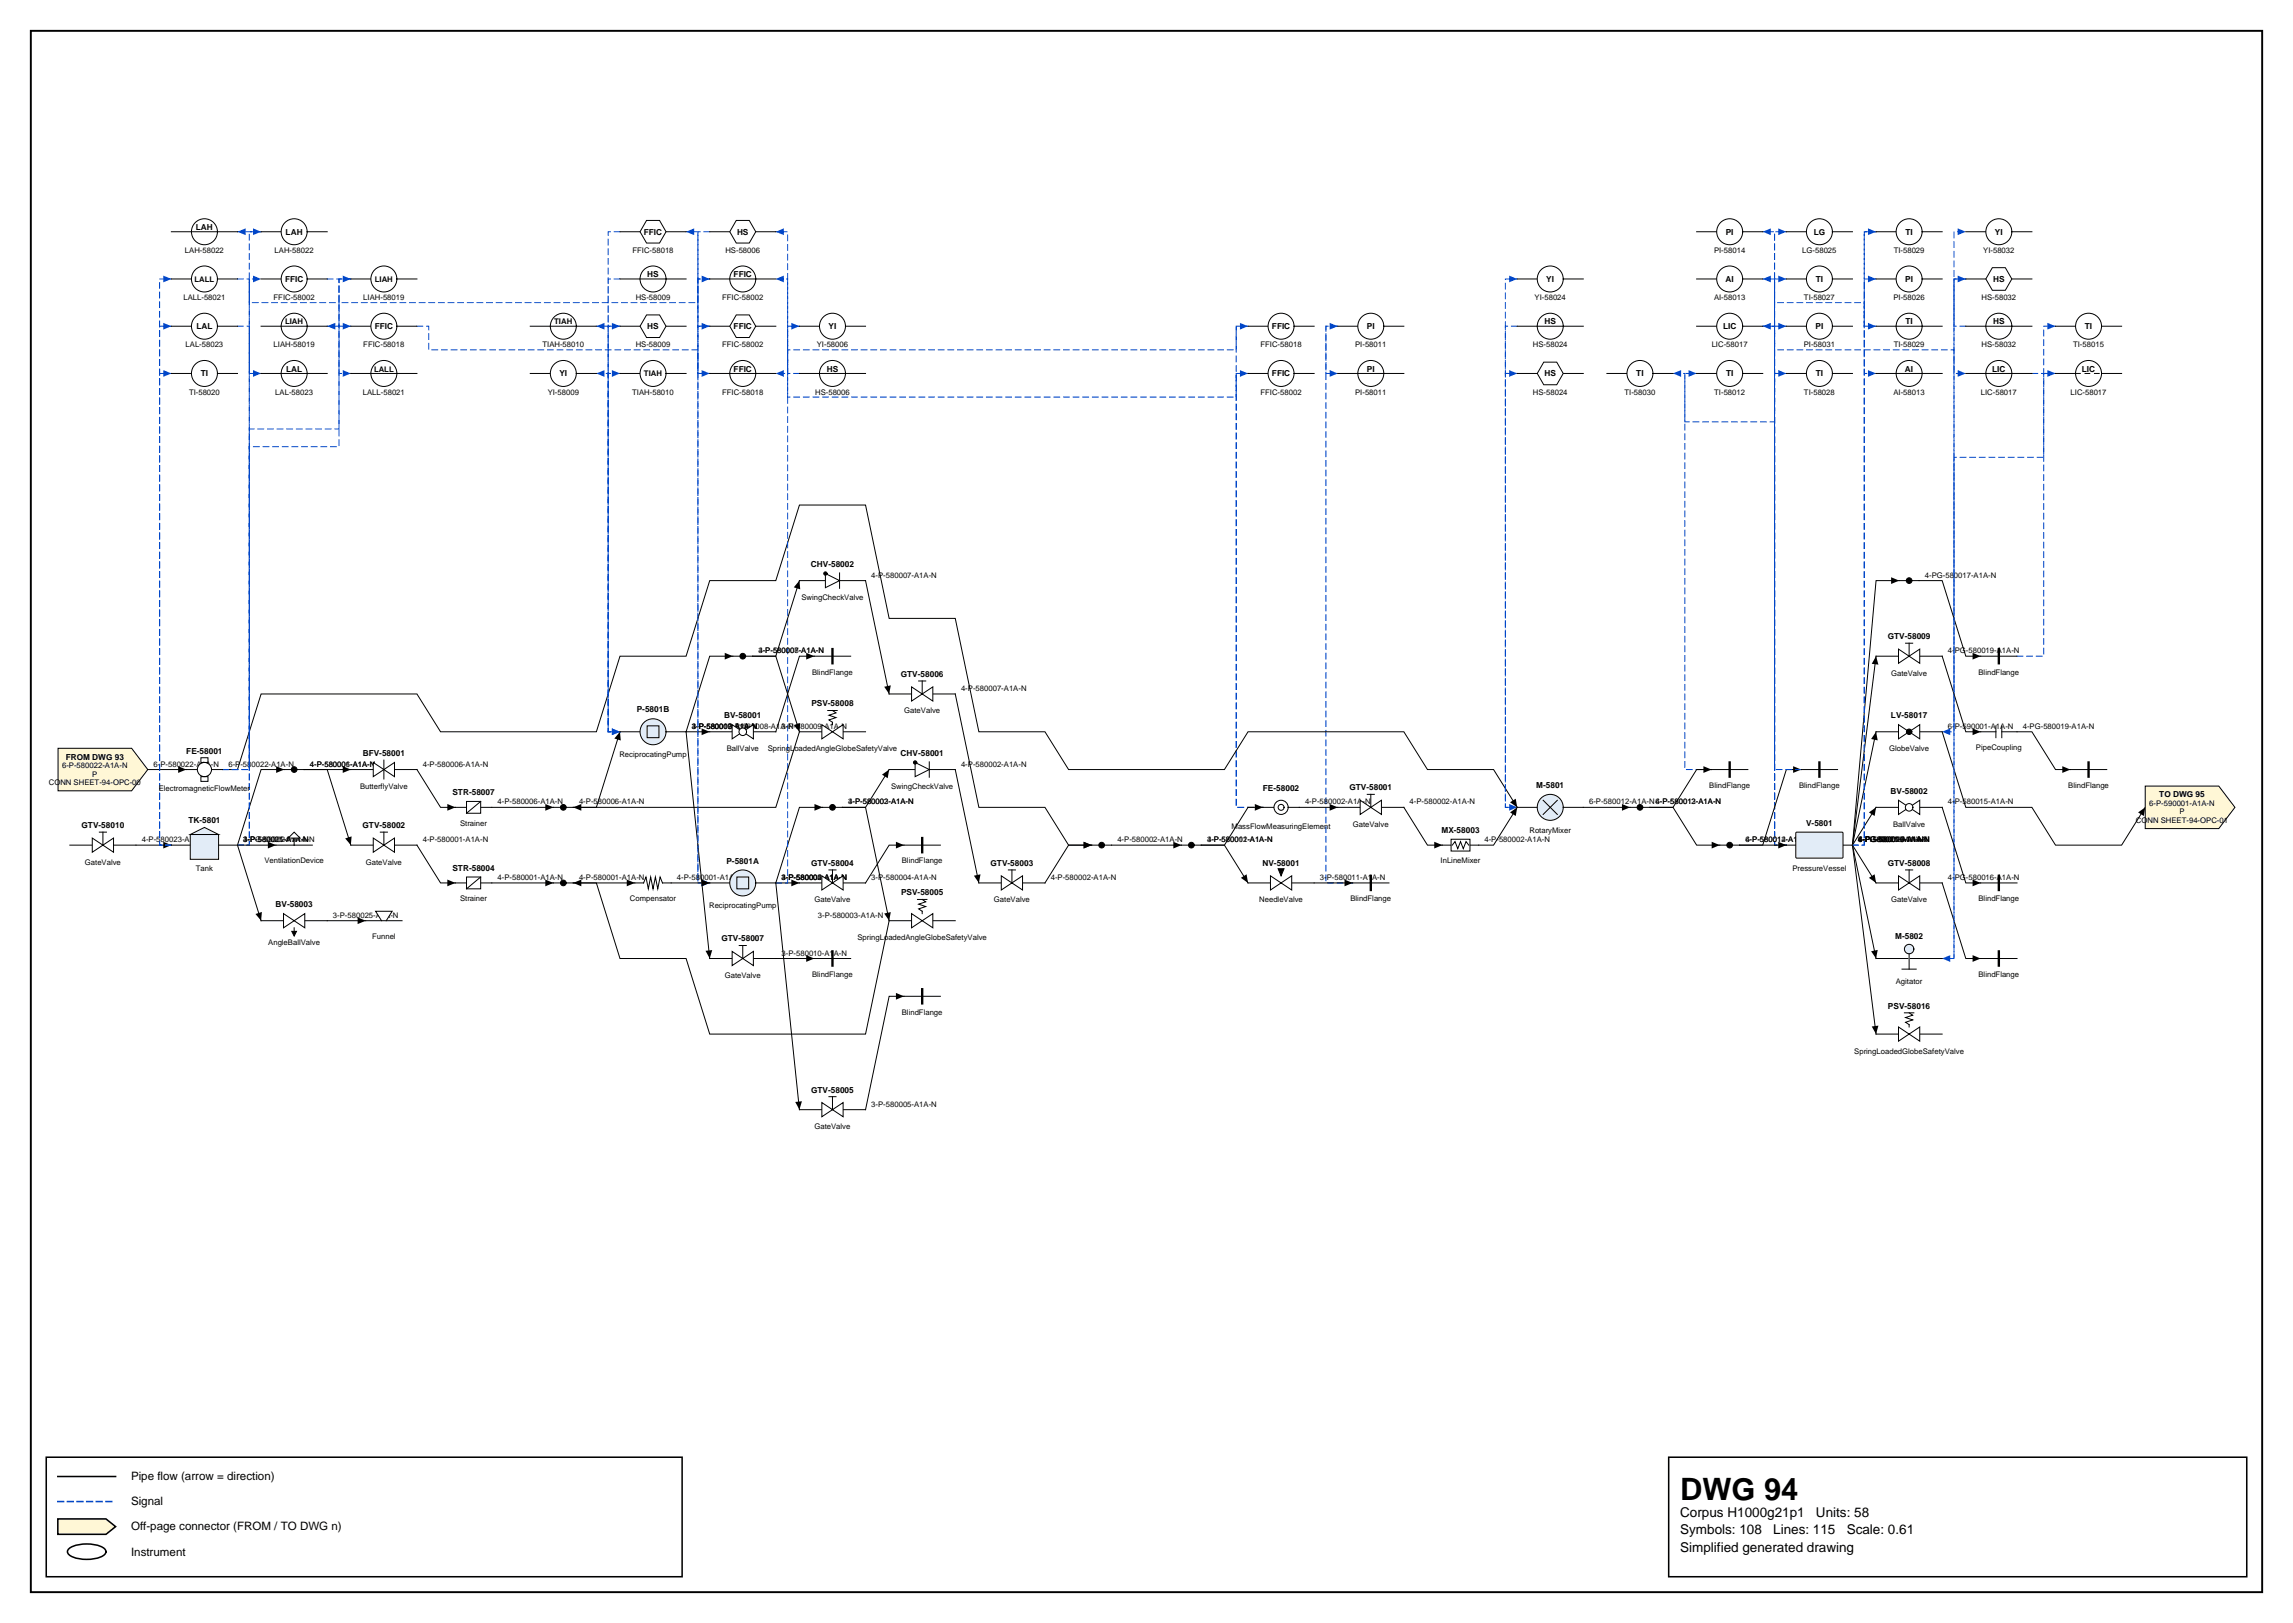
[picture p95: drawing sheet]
<svg xmlns="http://www.w3.org/2000/svg" width="420mm" height="297mm" viewBox="0 0 420 297" stroke-linecap="round" stroke-linejoin="round" font-family="sans-serif">
<defs><g id="words">
<text font-size="5.6" x="307.6" y="274.5">DWG 94</text>
<g font-size="2.5">
<text x="307.6" y="277.6">Corpus H1000g21p1</text>
<text x="307.6" y="280.8">Symbols: 108</text>
<text x="324.6" y="280.8">Lines: 115</text>
<text x="332.5" y="277.6">Units: 58</text>
<text x="338.1" y="280.8">Scale: 0.61</text>
<text x="307.6" y="284">Simplified generated drawing</text>
</g>
<g font-size="2.1">
<text x="24" y="270.9">Pipe flow (arrow = direction)</text>
<text x="24" y="275.5">Signal</text>
<text x="24" y="280.1">Off-page connector (FROM / TO DWG n)</text>
<text x="24" y="284.7">Instrument</text>
</g>
<g font-size="1.5">
<text x="35.9" y="42.1">LAH</text>
<text x="52.3" y="42.9">LAH</text>
<text x="117.9" y="42.9">FFIC</text>
<text x="134.9" y="42.9">HS</text>
<text x="316" y="42.9">PI</text>
<text x="332" y="42.9">LG</text>
<text x="348.9" y="42.9">TI</text>
<text x="365.2" y="42.9">YI</text>
<text x="52.2" y="51.6">FFIC</text>
<text x="118.5" y="50.7">HS</text>
<text x="134.3" y="50.7">FFIC</text>
<text x="283.1" y="51.6">YI</text>
<text x="315.9" y="51.6">AI</text>
<text x="332.4" y="51.6">TI</text>
<text x="348.8" y="51.6">PI</text>
<text x="364.9" y="51.6">HS</text>
<text x="282.8" y="59.4">HS</text>
<text x="348.9" y="59.4">TI</text>
<text x="364.9" y="59.4">HS</text>
<text x="36" y="60.2">LAL</text>
<text x="68.6" y="60.2">FFIC</text>
<text x="118.5" y="60.2">HS</text>
<text x="134.3" y="60.2">FFIC</text>
<text x="151.7" y="60.2">YI</text>
<text x="232.9" y="60.2">FFIC</text>
<text x="250.3" y="60.2">PI</text>
<text x="315.5" y="60.2">LIC</text>
<text x="332.4" y="60.2">PI</text>
<text x="381.7" y="60.2">TI</text>
<text x="36.8" y="68.9">TI</text>
<text x="52.4" y="68">LAL</text>
<text x="102.4" y="68.9">YI</text>
<text x="134.3" y="68">FFIC</text>
<text x="151.4" y="68">HS</text>
<text x="232.9" y="68.9">FFIC</text>
<text x="250.3" y="68">PI</text>
<text x="282.8" y="68.9">HS</text>
<text x="299.6" y="68.9">TI</text>
<text x="316" y="68.9">TI</text>
<text x="332.4" y="68.9">TI</text>
<text x="348.8" y="68">AI</text>
<text x="364.7" y="68">LIC</text>
<text x="381.2" y="68">LIC</text>
<text x="148.5" y="103.8">CHV-58002</text>
<text x="345.6" y="117">GTV-58009</text>
<text x="164.9" y="123.9">GTV-58006</text>
<text x="116.6" y="130.4">P-5801B</text>
<text x="132.6" y="131.5">BV-58001</text>
<text x="148.5" y="129.3">PSV-58008</text>
<text x="346.2" y="131.5">LV-58017</text>
<text x="34.1" y="137.9">FE-58001</text>
<text x="12" y="139">FROM DWG 93</text>
<text x="66.4" y="138.4">BFV-58001</text>
<text x="164.9" y="138.4">CHV-58001</text>
<text x="82.8" y="145.5">STR-58007</text>
<text x="231.2" y="144.9">FE-58002</text>
<text x="247.1" y="144.6">GTV-58001</text>
<text x="281.3" y="144.2">M-5801</text>
<text x="346.1" y="145.3">BV-58002</text>
<text x="395.3" y="146">TO DWG 95</text>
<text x="14.9" y="151.6">GTV-58010</text>
<text x="34.5" y="150.7">TK-5801</text>
<text x="66.4" y="151.6">GTV-58002</text>
<text x="263.9" y="152.4">MX-58003</text>
<text x="330.7" y="151.1">V-5801</text>
<text x="82.8" y="159.3">STR-58004</text>
<text x="133" y="158">P-5801A</text>
<text x="148.5" y="158.5">GTV-58004</text>
<text x="181.4" y="158.5">GTV-58003</text>
<text x="231.1" y="158.5">NV-58001</text>
<text x="345.6" y="158.5">GTV-58008</text>
<text x="50.5" y="166">BV-58003</text>
<text x="165" y="163.9">PSV-58005</text>
<text x="132.1" y="172.3">GTV-58007</text>
<text x="347" y="171.9">M-5802</text>
<text x="345.7" y="184.6">PSV-58016</text>
<text x="148.5" y="200">GTV-58005</text>
</g>
<g font-size="1.4">
<text x="33.9" y="46.3">LAH-58022</text>
<text x="50.3" y="46.3">LAH-58022</text>
<text x="115.8" y="46.3">FFIC-58018</text>
<text x="132.8" y="46.3">HS-58006</text>
<text x="313.8" y="46.3">PI-58014</text>
<text x="330" y="46.3">LG-58025</text>
<text x="346.7" y="46.3">TI-58029</text>
<text x="363.1" y="46.3">YI-58032</text>
<text x="35.6" y="51.6">LALL</text>
<text x="68.6" y="51.6">LIAH</text>
<text x="33.6" y="54.9">LALL-58021</text>
<text x="50.1" y="54.9">FFIC-58002</text>
<text x="52.2" y="59.4">LIAH</text>
<text x="66.5" y="54.9">LIAH-58019</text>
<text x="101.5" y="59.4">TIAH</text>
<text x="116.4" y="54.9">HS-58009</text>
<text x="132.2" y="54.9">FFIC-58002</text>
<text x="281" y="54.9">YI-58024</text>
<text x="313.8" y="54.9">AI-58013</text>
<text x="330.3" y="54.9">TI-58027</text>
<text x="346.7" y="54.9">PI-58026</text>
<text x="362.8" y="54.9">HS-58032</text>
<text x="34" y="63.6">LAL-58023</text>
<text x="50.1" y="63.6">LIAH-58019</text>
<text x="66.5" y="63.6">FFIC-58018</text>
<text x="99.3" y="63.6">TIAH-58010</text>
<text x="116.4" y="63.6">HS-58009</text>
<text x="132.2" y="63.6">FFIC-58002</text>
<text x="149.5" y="63.6">YI-58006</text>
<text x="230.8" y="63.6">FFIC-58018</text>
<text x="248.1" y="63.6">PI-58011</text>
<text x="280.6" y="63.6">HS-58024</text>
<text x="313.4" y="63.6">LIC-58017</text>
<text x="330.2" y="63.6">PI-58031</text>
<text x="346.7" y="63.6">TI-58029</text>
<text x="362.8" y="63.6">HS-58032</text>
<text x="379.6" y="63.6">TI-58015</text>
<text x="68.5" y="68">LALL</text>
<text x="117.9" y="68.9">TIAH</text>
<text x="34.6" y="72.2">TI-58020</text>
<text x="50.4" y="72.2">LAL-58023</text>
<text x="66.4" y="72.2">LALL-58021</text>
<text x="100.3" y="72.2">YI-58009</text>
<text x="115.8" y="72.2">TIAH-58010</text>
<text x="132.2" y="72.2">FFIC-58018</text>
<text x="149.2" y="72.2">HS-58006</text>
<text x="230.8" y="72.2">FFIC-58002</text>
<text x="248.1" y="72.2">PI-58011</text>
<text x="280.6" y="72.2">HS-58024</text>
<text x="297.4" y="72.2">TI-58030</text>
<text x="313.8" y="72.2">TI-58012</text>
<text x="330.3" y="72.2">TI-58028</text>
<text x="346.7" y="72.2">AI-58013</text>
<text x="362.7" y="72.2">LIC-58017</text>
<text x="379.1" y="72.2">LIC-58017</text>
<text x="159.5" y="105.7">4-P-580007-A1A-N</text>
<text x="352.4" y="105.7">4-PG-580017-A1A-N</text>
<text x="146.7" y="109.8">SwingCheckValve</text>
<text x="138.9" y="119.6">4-P-580007-A1A-N</text>
<text x="138.9" y="119.6">3-P-580008-A1A-N</text>
<text x="356.6" y="119.6">4-PG-580019-A1A-N</text>
<text x="148.7" y="123.4">BlindFlange</text>
<text x="346.2" y="123.7">GateValve</text>
<text x="362.2" y="123.4">BlindFlange</text>
<text x="165.5" y="130.6">GateValve</text>
<text x="175.9" y="126.5">4-P-580007-A1A-N</text>
<text x="126.7" y="133.4">3-P-580010-A1A-N</text>
<text x="126.7" y="133.4">3-P-580009-A1A-N</text>
<text x="126.7" y="133.4">4-P-580007-A1A-N</text>
<text x="133" y="137.5">BallValve</text>
<text x="133.3" y="133.4">3-P-580008-A1A-N</text>
<text x="140.6" y="137.5">SpringLoadedAngleGlobeSafetyValve</text>
<text x="143.1" y="133.4">3-P-580009-A1A-N</text>
<text x="345.9" y="137.5">GlobeValve</text>
<text x="356.6" y="133.4">6-P-590001-A1A-N</text>
<text x="361.8" y="137.3">PipeCoupling</text>
<text x="370.3" y="133.4">4-PG-580019-A1A-N</text>
<text x="8.9" y="143.7">CONN SHEET-94-OPC-00</text>
<text x="11.4" y="140.6">6-P-580022-A1A-N</text>
<text x="16.9" y="142.1">P</text>
<text x="28.1" y="140.3">6-P-580022-A1A-N</text>
<text x="41.8" y="140.3">6-P-580022-A1A-N</text>
<text x="56.7" y="140.3">4-P-580006-A1A-N</text>
<text x="56.7" y="140.3">4-P-580001-A1A-N</text>
<text x="77.4" y="140.3">4-P-580006-A1A-N</text>
<text x="113.4" y="138.6">ReciprocatingPump</text>
<text x="175.9" y="140.3">4-P-580002-A1A-N</text>
<text x="29.1" y="144.8">ElectromagneticFlowMeter</text>
<text x="65.9" y="144.4">ButterflyValve</text>
<text x="91.1" y="147.2">4-P-580006-A1A-N</text>
<text x="106" y="147.2">4-P-580006-A1A-N</text>
<text x="155.3" y="147.2">3-P-580003-A1A-N</text>
<text x="155.3" y="147.2">4-P-580002-A1A-N</text>
<text x="163.2" y="144.4">SwingCheckValve</text>
<text x="238.9" y="147.2">4-P-580002-A1A-N</text>
<text x="258.1" y="147.2">4-P-580002-A1A-N</text>
<text x="290.9" y="147.2">6-P-580012-A1A-N4-P-580013-A1A-N</text>
<text x="303.1" y="147.2">6-P-580012-A1A-N</text>
<text x="312.9" y="144.2">BlindFlange</text>
<text x="329.4" y="144.2">BlindFlange</text>
<text x="356.6" y="147.2">4-P-580015-A1A-N</text>
<text x="378.7" y="144.2">BlindFlange</text>
<text x="393.5" y="147.5">6-P-590001-A1A-N</text>
<text x="399" y="149">P</text>
<text x="26" y="154.1">4-P-580023-A1A-N</text>
<text x="44.5" y="154.1">4-P-580001-A1A-N</text>
<text x="44.5" y="154.1">3-P-580025-A1A-N</text>
<text x="44.5" y="154.1">3-PG-580024-A1A-N</text>
<text x="77.4" y="154.1">4-P-580001-A1A-N</text>
<text x="84.2" y="151.1">Strainer</text>
<text x="204.6" y="154.1">4-P-580002-A1A-N</text>
<text x="221" y="154.1">4-P-580002-A1A-N</text>
<text x="221" y="154.1">3-P-580011-A1A-N</text>
<text x="225.5" y="151.8">MassFlowMeasuringElement</text>
<text x="247.7" y="151.3">GateValve</text>
<text x="271.8" y="154.1">4-P-580002-A1A-N</text>
<text x="280" y="152.4">RotaryMixer</text>
<text x="319.5" y="154.1">6-P-580012-A1A-N</text>
<text x="319.5" y="154.1">4-P-580014-A1A-N</text>
<text x="340.2" y="154.1">6-P-580021-A1A-N</text>
<text x="340.2" y="154.1">6-PG-580020-A1A-N</text>
<text x="340.2" y="154.1">4-PG-580016-A1A-N</text>
<text x="340.2" y="154.1">4-FL-580018-A1A-N</text>
<text x="340.2" y="154.1">4-P-580015-A1A-N</text>
<text x="340.2" y="154.1">4-PG-580019-A1A-N</text>
<text x="346.6" y="151.3">BallValve</text>
<text x="391.1" y="150.6">CONN SHEET-94-OPC-01</text>
<text x="15.5" y="158.2">GateValve</text>
<text x="35.9" y="159.3">Tank</text>
<text x="48.4" y="158">VentilationDevice</text>
<text x="67" y="158.2">GateValve</text>
<text x="91.1" y="161.1">4-P-580001-A1A-N</text>
<text x="106" y="161.1">4-P-580001-A1A-N</text>
<text x="123.9" y="161.1">4-P-580001-A1A-N</text>
<text x="143.1" y="161.1">4-P-580002-A1A-N</text>
<text x="143.1" y="161.1">3-P-580004-A1A-N</text>
<text x="143.1" y="161.1">3-P-580005-A1A-N</text>
<text x="159.5" y="161.1">3-P-580004-A1A-N</text>
<text x="165.1" y="158">BlindFlange</text>
<text x="192.4" y="161.1">4-P-580002-A1A-N</text>
<text x="241.7" y="161.1">3-P-580011-A1A-N</text>
<text x="263.7" y="158">InLineMixer</text>
<text x="328.2" y="159.3">PressureVessel</text>
<text x="356.6" y="161.1">4-PG-580016-A1A-N</text>
<text x="61" y="168">3-P-580025-A1A-N</text>
<text x="84.2" y="164.9">Strainer</text>
<text x="115.3" y="164.9">Compensator</text>
<text x="129.8" y="166.2">ReciprocatingPump</text>
<text x="149.1" y="165.2">GateValve</text>
<text x="149.7" y="168">3-P-580003-A1A-N</text>
<text x="182" y="165.2">GateValve</text>
<text x="230.5" y="165.2">NeedleValve</text>
<text x="247.2" y="164.9">BlindFlange</text>
<text x="346.2" y="165.2">GateValve</text>
<text x="362.2" y="164.9">BlindFlange</text>
<text x="49.1" y="172.9">AngleBallValve</text>
<text x="68.1" y="171.9">Funnel</text>
<text x="157" y="172.1">SpringLoadedAngleGlobeSafetyValve</text>
<text x="132.7" y="179">GateValve</text>
<text x="143.1" y="174.9">3-P-580010-A1A-N</text>
<text x="148.7" y="178.8">BlindFlange</text>
<text x="362.2" y="178.8">BlindFlange</text>
<text x="165.1" y="185.7">BlindFlange</text>
<text x="347.1" y="180.1">Agitator</text>
<text x="339.5" y="192.8">SpringLoadedGlobeSafetyValve</text>
<text x="159.5" y="202.6">3-P-580005-A1A-N</text>
<text x="149.1" y="206.7">GateValve</text>
</g>
</g></defs>
<path d="M5.6 5.6h408.6v285.8h-408.6z" fill="none" stroke="#000" stroke-width=".35"/>
<path d="M8.5 266.7h116.4v21.9h-116.4zM10.6 270.2h10.6M305.5 266.7h105.8v21.9h-105.8z" fill="none" stroke="#000" stroke-width=".28"/>
<path d="M10.6 274.8h10.6" fill="none" stroke="#0046c8" stroke-width=".28" stroke-dasharray="1.1 .7"/>
<path d="M10.6 278h8.8l1.8 1.4-1.8 1.4h-8.8z" fill="#fff7d6" stroke="#000" stroke-width=".28"/>
<path d="M12.7 283.4a6.7 6.7 0 0 1 6.3 0 .72 .72 0 0 1 0 1.2 6.7 6.7 0 0 1-6.3 0 .72 .72 0 0 1 0-1.2z" fill="none" stroke="#000" stroke-width=".28"/>
<path d="M247.6 161.6h-4.8v-101.9h2.1" fill="none" stroke="#0046c8" stroke-width=".18" stroke-dasharray="1.1 .7"/>
<path d="M243.4 59.1l1.5 .6-1.5 .6z" fill="#0046c8"/>
<path d="M43.5 59.7h2.1v8.7h2.2" fill="none" stroke="#0046c8" stroke-width=".18" stroke-dasharray="1.1 .7"/>
<path d="M46.3 67.7l1.5 .7-1.5 .6z" fill="#0046c8"/>
<path d="M76.3 140.8l4.4 7h2.7" fill="none" stroke="#000" stroke-width=".18"/>
<path d="M81.9 147.1l1.5 .7-1.5 .6z" fill="#000"/>
<path d="M113.5 68.4h-2.2v-8.7h-2.1" fill="none" stroke="#0046c8" stroke-width=".18" stroke-dasharray="1.1 .7"/>
<path d="M109.2 59.7l1.5-.6v1.2z" fill="#0046c8"/>
<path d="M231.2 147.8h-4.9v-79.4h2.2" fill="none" stroke="#0046c8" stroke-width=".18" stroke-dasharray="1.1 .7"/>
<path d="M227 67.7l1.5 .7-1.5 .6z" fill="#0046c8"/>
<path d="M237.9 147.8h7" fill="none" stroke="#000" stroke-width=".18"/>
<path d="M243.4 147.1l1.5 .7-1.5 .6z" fill="#000"/>
<path d="M231.2 147.8h-4.9v-88.1h2.2" fill="none" stroke="#0046c8" stroke-width=".18" stroke-dasharray="1.1 .7"/>
<path d="M227 59.1l1.5 .6-1.5 .6z" fill="#0046c8"/>
<path d="M355.6 133.9l4.3 13.9h12.1l4.3 6.9h12.1l4.4-6.9M104.9 161.6h4.3l4.3 13.8h12.1l4.3 13.9h28.6l4.3-20.8" fill="none" stroke="#000" stroke-width=".18"/>
<path d="M391.4 148.7l1.4-.9-.3 1.5zM104.9 161.6l1.5-.6v1.2z" fill="#000"/>
<path d="M113.5 59.7h-2.2v74.2h2.2" fill="none" stroke="#0046c8" stroke-width=".18" stroke-dasharray="1.1 .7"/>
<path d="M112 133.3l1.5 .6-1.5 .6z" fill="#0046c8"/>
<path d="M129.9 68.4h-2.1v-26h-2.2" fill="none" stroke="#0046c8" stroke-width=".18" stroke-dasharray="1.1 .7"/>
<path d="M125.6 42.4l1.5-.6v1.2z" fill="#0046c8"/>
<path d="M64.2 140.8h-8.5h4.2l4.3 13.9M162.8 140.8l-4.3 7h-4.3h4.3l4.3 20.7" fill="none" stroke="#000" stroke-width=".18"/>
<path d="M62.7 140.2l1.5 .6-1.5 .7zM63.2 153.4l1.2-.3-.2 1.6zM161.5 141.8l1.3-1-.3 1.6zM161.9 167.2l1.2-.3-.3 1.6z" fill="#000"/>
<path d="M359.9 59.7h-2.2v-8.6h2.2" fill="none" stroke="#0046c8" stroke-width=".18" stroke-dasharray="1.1 .7"/>
<path d="M358.4 50.4l1.5 .7-1.5 .6z" fill="#0046c8"/>
<path d="M277.8 68.4h-2.2v79.4h2.2" fill="none" stroke="#0046c8" stroke-width=".18" stroke-dasharray="1.1 .7"/>
<path d="M276.3 147.1l1.5 .7-1.5 .6z" fill="#0046c8"/>
<path d="M43.5 51.1h2.1v4.3h16.5v13h2.1" fill="none" stroke="#0046c8" stroke-width=".18" stroke-dasharray="1.1 .7"/>
<path d="M62.7 67.7l1.5 .7-1.5 .6z" fill="#0046c8"/>
<path d="M113.5 51.1h-2.2v8.6h2.2" fill="none" stroke="#0046c8" stroke-width=".18" stroke-dasharray="1.1 .7"/>
<path d="M112 59.1l1.5 .6-1.5 .6z" fill="#0046c8"/>
<path d="M24.9 154.7h6.5" fill="none" stroke="#000" stroke-width=".18"/>
<path d="M29.9 154.1l1.5 .6-1.5 .6z" fill="#000"/>
<path d="M322.7 59.7h2.2v4.3h32.8v4.4h2.2" fill="none" stroke="#0046c8" stroke-width=".18" stroke-dasharray="1.1 .7"/>
<path d="M358.4 67.7l1.5 .7-1.5 .6z" fill="#0046c8"/>
<path d="M158.5 106.3l4.3 20.7" fill="none" stroke="#000" stroke-width=".18"/>
<path d="M161.9 125.7l1.2-.3-.3 1.6z" fill="#000"/>
<path d="M228.5 68.4h-2.2v4.3h-82.1v-21.6h-2.2" fill="none" stroke="#0046c8" stroke-width=".18" stroke-dasharray="1.1 .7"/>
<path d="M142 51.1l1.5-.7v1.3z" fill="#0046c8"/>
<path d="M59.9 168.5h7.1" fill="none" stroke="#000" stroke-width=".18"/>
<path d="M65.5 167.9l1.5 .6-1.5 .6z" fill="#000"/>
<path d="M129.9 59.7h-2.1v101.9h2.1" fill="none" stroke="#0046c8" stroke-width=".18" stroke-dasharray="1.1 .7"/>
<path d="M128.5 161l1.4 .6-1.4 .6z" fill="#0046c8"/>
<path d="M322.7 51.1h2.2v4.3h16.4v13h2.2" fill="none" stroke="#0046c8" stroke-width=".18" stroke-dasharray="1.1 .7"/>
<path d="M342 67.7l1.5 .7-1.5 .6z" fill="#0046c8"/>
<path d="M104.9 161.6h11.3" fill="none" stroke="#000" stroke-width=".18"/>
<path d="M114.7 161l1.5 .6-1.5 .6z" fill="#000"/>
<path d="M359.9 51.1h-2.2v124.3h-2.1" fill="none" stroke="#0046c8" stroke-width=".18" stroke-dasharray="1.1 .7"/>
<path d="M355.6 175.4l1.5-.6v1.2z" fill="#0046c8"/>
<path d="M113.5 133.9l-4.3 13.9h-4.3M40.8 140.8h2.7l4.3-13.8h28.5l4.4 6.9h28.5l4.3-13.8h12.1l4.3-13.8h12.1l4.4-13.9h12.1l4.3 20.8h12.1l4.3 20.7h12.1l4.3 6.9h28.6l4.3-6.9h28.5l4.3 6.9h12.1l4.4 7" fill="none" stroke="#000" stroke-width=".18"/>
<path d="M113.5 133.9l.2 1.6-1.2-.3zM276.5 146.8l1-.6 .3 1.6z" fill="#000"/>
<path d="M40.8 140.8h4.8v-89.7h2.2" fill="none" stroke="#0046c8" stroke-width=".18" stroke-dasharray="1.1 .7"/>
<path d="M46.3 50.4l1.5 .7-1.5 .6z" fill="#0046c8"/>
<path d="M40.8 140.8h4.8v-62.3h16.5v-18.8h2.1" fill="none" stroke="#0046c8" stroke-width=".18" stroke-dasharray="1.1 .7"/>
<path d="M62.7 59.1l1.5 .6-1.5 .6z" fill="#0046c8"/>
<path d="M27.1 140.8h7M90 161.6h11.3M142 175.4h7.1" fill="none" stroke="#000" stroke-width=".18"/>
<path d="M32.6 140.2l1.5 .6-1.5 .7zM99.8 161l1.5 .6-1.5 .6zM147.6 174.8l1.5 .6-1.5 .6z" fill="#000"/>
<path d="M277.8 59.7h-2.2v8.7h2.2" fill="none" stroke="#0046c8" stroke-width=".18" stroke-dasharray="1.1 .7"/>
<path d="M276.3 67.7l1.5 .7-1.5 .6z" fill="#0046c8"/>
<path d="M277.8 147.8h-2.2v-96.7h2.2" fill="none" stroke="#0046c8" stroke-width=".18" stroke-dasharray="1.1 .7"/>
<path d="M276.3 50.4l1.5 .7-1.5 .6z" fill="#0046c8"/>
<path d="M351.3 106.3h4.3l4.3 13.8h2.7M289.9 147.8h8.5M355.6 161.6l4.3 13.8h2.7" fill="none" stroke="#000" stroke-width=".18"/>
<path d="M361.1 119.5l1.5 .6-1.5 .6zM297 147.1l1.4 .7-1.4 .6zM361.1 174.8l1.5 .6-1.5 .6z" fill="#000"/>
<path d="M129.9 51.1h-2.1v8.6h2.1" fill="none" stroke="#0046c8" stroke-width=".18" stroke-dasharray="1.1 .7"/>
<path d="M128.5 59.1l1.4 .6-1.4 .6z" fill="#0046c8"/>
<path d="M240.6 161.6h7" fill="none" stroke="#000" stroke-width=".18"/>
<path d="M246.2 161l1.4 .6-1.4 .6z" fill="#000"/>
<path d="M113.5 42.4h-2.2v91.5h2.2" fill="none" stroke="#0046c8" stroke-width=".18" stroke-dasharray="1.1 .7"/>
<path d="M112 133.3l1.5 .6-1.5 .6z" fill="#0046c8"/>
<path d="M199.9 154.7h-4.3l-4.3 6.9" fill="none" stroke="#000" stroke-width=".18"/>
<path d="M198.4 154.1l1.5 .6-1.5 .6z" fill="#000"/>
<path d="M59.9 51.1h2.2v4.3h65.7v-4.3h2.1" fill="none" stroke="#0046c8" stroke-width=".18" stroke-dasharray="1.1 .7"/>
<path d="M128.5 50.4l1.4 .7-1.4 .6z" fill="#0046c8"/>
<path d="M372 68.4h4.3" fill="none" stroke="#0046c8" stroke-width=".18" stroke-dasharray="1.1 .7"/>
<path d="M374.8 67.7l1.5 .7-1.5 .6z" fill="#0046c8"/>
<path d="M165.5 154.7h-2.7l-4.3 6.9" fill="none" stroke="#000" stroke-width=".18"/>
<path d="M164 154.1l1.5 .6-1.5 .6z" fill="#000"/>
<path d="M244.9 59.7h-2.1v8.7h2.1" fill="none" stroke="#0046c8" stroke-width=".18" stroke-dasharray="1.1 .7"/>
<path d="M243.4 67.7l1.5 .7-1.5 .6z" fill="#0046c8"/>
<path d="M47.8 42.4h-4.3" fill="none" stroke="#0046c8" stroke-width=".18" stroke-dasharray="1.1 .7"/>
<path d="M43.5 42.4l1.5-.6v1.2z" fill="#0046c8"/>
<path d="M76.3 154.7l4.4 6.9h2.7M150.6 147.8h-4.2l-4.4 13.8h4.4M257 147.8l4.3 6.9h2.8" fill="none" stroke="#000" stroke-width=".18"/>
<path d="M149.1 147.1l1.5 .7-1.5 .6zM262.6 154.1l1.5 .6-1.5 .6zM81.9 161l1.5 .6-1.5 .6zM144.9 161l1.5 .6-1.5 .6z" fill="#000"/>
<path d="M142 161.6h2.2v-101.9h2.2" fill="none" stroke="#0046c8" stroke-width=".18" stroke-dasharray="1.1 .7"/>
<path d="M144.9 59.1l1.5 .6-1.5 .6z" fill="#0046c8"/>
<path d="M149.1 120.1h-2.7l-4.4 13.8M90 147.8h11.3M142 161.6l4.4 41.5" fill="none" stroke="#000" stroke-width=".18"/>
<path d="M147.6 119.5l1.5 .6-1.5 .6zM99.8 147.1l1.5 .7-1.5 .6zM145.6 201.7l1.2-.1-.4 1.5z" fill="#000"/>
<path d="M113.5 133.9h-2.2v-65.5h2.2" fill="none" stroke="#0046c8" stroke-width=".18" stroke-dasharray="1.1 .7"/>
<path d="M112 67.7l1.5 .7-1.5 .6z" fill="#0046c8"/>
<path d="M125.6 133.9l4.3 41.5M125.6 133.9h4.3M134.2 120.1h-4.3l-4.3 13.8" fill="none" stroke="#000" stroke-width=".18"/>
<path d="M128.5 133.3l1.4 .6-1.4 .6zM132.7 119.5l1.5 .6-1.5 .6zM129.2 174l1.2-.1-.5 1.5z" fill="#000"/>
<path d="M113.5 133.9h-2.2v-65.5h-2.1" fill="none" stroke="#0046c8" stroke-width=".18" stroke-dasharray="1.1 .7"/>
<path d="M109.2 68.4l1.5-.7v1.3z" fill="#0046c8"/>
<path d="M313.3 140.8h-4.8v-72.4h2.1" fill="none" stroke="#0046c8" stroke-width=".18" stroke-dasharray="1.1 .7"/>
<path d="M309.1 67.7l1.5 .7-1.5 .6z" fill="#0046c8"/>
<path d="M146.4 133.9l-4.4 13.9h-37.1" fill="none" stroke="#000" stroke-width=".18"/>
<path d="M104.9 147.8l1.5-.7v1.3z" fill="#000"/>
<path d="M327 154.7h-2.1v-86.3h2.1" fill="none" stroke="#0046c8" stroke-width=".18" stroke-dasharray="1.1 .7"/>
<path d="M325.6 67.7l1.4 .7-1.4 .6z" fill="#0046c8"/>
<path d="M327 154.7h-2.1v-95h2.1" fill="none" stroke="#0046c8" stroke-width=".18" stroke-dasharray="1.1 .7"/>
<path d="M325.6 59.1l1.4 .6-1.4 .6z" fill="#0046c8"/>
<path d="M327 154.7h-2.1v-103.6h2.1" fill="none" stroke="#0046c8" stroke-width=".18" stroke-dasharray="1.1 .7"/>
<path d="M325.6 50.4l1.4 .7-1.4 .6z" fill="#0046c8"/>
<path d="M343.5 133.9l-4.4 20.8" fill="none" stroke="#000" stroke-width=".18"/>
<path d="M343.5 133.9l.3 1.6-1.2-.2z" fill="#000"/>
<path d="M327 154.7h-2.1v-112.3h2.1" fill="none" stroke="#0046c8" stroke-width=".18" stroke-dasharray="1.1 .7"/>
<path d="M325.6 41.8l1.4 .6-1.4 .6z" fill="#0046c8"/>
<path d="M327 154.7h-2.1v-95h-2.2" fill="none" stroke="#0046c8" stroke-width=".18" stroke-dasharray="1.1 .7"/>
<path d="M322.7 59.7l1.5-.6v1.2z" fill="#0046c8"/>
<path d="M327 154.7h-2.1v-112.3h-2.2" fill="none" stroke="#0046c8" stroke-width=".18" stroke-dasharray="1.1 .7"/>
<path d="M322.7 42.4l1.5-.6v1.2z" fill="#0046c8"/>
<path d="M347.7 106.3h-4.2l-4.4 48.4 4.4 6.9" fill="none" stroke="#000" stroke-width=".18"/>
<path d="M346.2 105.6l1.5 .7-1.5 .6zM342.2 160.7l1-.7 .3 1.6z" fill="#000"/>
<path d="M339.1 154.7h2.2v-103.6h2.2" fill="none" stroke="#0046c8" stroke-width=".18" stroke-dasharray="1.1 .7"/>
<path d="M342 50.4l1.5 .7-1.5 .6z" fill="#0046c8"/>
<path d="M343.5 120.1l-4.4 34.6M339.1 154.7l4.4 34.6M339.1 154.7l4.4 20.7M343.5 147.8l-4.4 6.9" fill="none" stroke="#000" stroke-width=".18"/>
<path d="M343.5 120.1l.4 1.5-1.2-.1zM342.2 148.7l1.3-.9-.3 1.5zM342.6 174.1l1.2-.3-.3 1.6zM342.7 187.9l1.2-.2-.4 1.6z" fill="#000"/>
<path d="M339.1 154.7h2.2v-112.3h2.2" fill="none" stroke="#0046c8" stroke-width=".18" stroke-dasharray="1.1 .7"/>
<path d="M342 41.8l1.5 .6-1.5 .6z" fill="#0046c8"/>
<path d="M327 154.7h-2.1v-77.5h-16.4v-8.8h-2.2" fill="none" stroke="#0046c8" stroke-width=".18" stroke-dasharray="1.1 .7"/>
<path d="M306.3 68.4l1.5-.7v1.3z" fill="#0046c8"/>
<path d="M355.6 175.4h2.1v-133h2.2" fill="none" stroke="#0046c8" stroke-width=".18" stroke-dasharray="1.1 .7"/>
<path d="M358.4 41.8l1.5 .6-1.5 .6z" fill="#0046c8"/>
<path d="M146.4 106.3l-4.4 13.8h-4.2h4.2l4.4 13.8M355.6 120.1l4.3 13.8h2.7M203.5 154.7h12.8M313.3 140.8h-2.7l-4.3 7h-4.2h4.2l4.3 6.9h4.3M355.6 147.8l4.3 13.8h2.7" fill="none" stroke="#000" stroke-width=".18"/>
<path d="M146.4 106.3l.1 1.6-1.2-.4zM145.3 132.7l1.2-.4-.1 1.6zM361.1 133.3l1.5 .6-1.5 .6zM214.8 154.1l1.5 .6-1.5 .6zM311.9 140.2l1.4 .6-1.4 .7zM313.4 154.1l1.5 .6-1.5 .6zM361.1 161l1.5 .6-1.5 .6z" fill="#000"/>
<path d="M76.3 59.7h2.2v4.3h49.3v4.4h2.1" fill="none" stroke="#0046c8" stroke-width=".18" stroke-dasharray="1.1 .7"/>
<path d="M128.5 67.7l1.4 .7-1.4 .6z" fill="#0046c8"/>
<path d="M129.9 42.4h-2.1v119.2h2.1" fill="none" stroke="#0046c8" stroke-width=".18" stroke-dasharray="1.1 .7"/>
<path d="M128.5 161l1.4 .6-1.4 .6z" fill="#0046c8"/>
<path d="M174.9 127l4.3 20.8h12.1l4.3 6.9h4.3" fill="none" stroke="#000" stroke-width=".18"/>
<path d="M198.4 154.1l1.5 .6-1.5 .6z" fill="#000"/>
<path d="M228.5 59.7h-2.2v4.3h-82.1v4.4h-2.2" fill="none" stroke="#0046c8" stroke-width=".18" stroke-dasharray="1.1 .7"/>
<path d="M142 68.4l1.5-.7v1.3z" fill="#0046c8"/>
<path d="M277.8 147.8l-4.4 6.9h-2.7" fill="none" stroke="#000" stroke-width=".18"/>
<path d="M276.5 148.7l1.3-.9-.3 1.5z" fill="#000"/>
<path d="M343.5 42.4h-2.2v17.3h2.2" fill="none" stroke="#0046c8" stroke-width=".18" stroke-dasharray="1.1 .7"/>
<path d="M342 59.1l1.5 .6-1.5 .6z" fill="#0046c8"/>
<path d="M64.2 51.1h-2.1v8.6h-2.2" fill="none" stroke="#0046c8" stroke-width=".18" stroke-dasharray="1.1 .7"/>
<path d="M59.9 59.7l1.5-.6v1.2z" fill="#0046c8"/>
<path d="M146.4 68.4h-2.2v-26h-2.2" fill="none" stroke="#0046c8" stroke-width=".18" stroke-dasharray="1.1 .7"/>
<path d="M142 42.4l1.5-.6v1.2z" fill="#0046c8"/>
<path d="M369.3 133.9h2.7l4.3 6.9h2.7M174.9 140.8l4.3 20.8M231.2 147.8h-2.7l-4.3 6.9h-4.3h4.3l4.3 6.9M329.8 140.8h-2.8l-4.3 13.9h-4.2h8.5M122.9 161.6h7M165.5 182.3h-2.7l-4.3 20.8" fill="none" stroke="#000" stroke-width=".18"/>
<path d="M229.7 147.1l1.5 .7-1.5 .6zM325.6 154.1l1.4 .6-1.4 .6zM328.3 140.2l1.5 .6-1.5 .7zM377.6 140.2l1.4 .6-1.4 .7zM128.5 161l1.4 .6-1.4 .6zM178.3 160.3l1.2-.3-.3 1.6zM227.2 160.7l1-.7 .3 1.6zM164 181.7l1.5 .6-1.5 .7z" fill="#000"/>
<path d="M31.4 154.7h-2.2v-86.3h2.2" fill="none" stroke="#0046c8" stroke-width=".18" stroke-dasharray="1.1 .7"/>
<path d="M29.9 67.7l1.5 .7-1.5 .6z" fill="#0046c8"/>
<path d="M31.4 154.7h-2.2v-95h2.2" fill="none" stroke="#0046c8" stroke-width=".18" stroke-dasharray="1.1 .7"/>
<path d="M29.9 59.1l1.5 .6-1.5 .6z" fill="#0046c8"/>
<path d="M52 140.8h-4.2l-4.3 13.9" fill="none" stroke="#000" stroke-width=".18"/>
<path d="M50.6 140.2l1.4 .6-1.4 .7z" fill="#000"/>
<path d="M31.4 154.7h-2.2v-103.6h2.2" fill="none" stroke="#0046c8" stroke-width=".18" stroke-dasharray="1.1 .7"/>
<path d="M29.9 50.4l1.5 .7-1.5 .6z" fill="#0046c8"/>
<path d="M43.5 154.7l4.3 13.8" fill="none" stroke="#000" stroke-width=".18"/>
<path d="M46.8 167.3l1.1-.4-.1 1.6z" fill="#000"/>
<path d="M43.5 154.7h2.1v-112.3h2.2" fill="none" stroke="#0046c8" stroke-width=".18" stroke-dasharray="1.1 .7"/>
<path d="M46.3 41.8l1.5 .6-1.5 .6z" fill="#0046c8"/>
<path d="M43.5 154.7h2.1v-73h16.5v-30.6h2.1" fill="none" stroke="#0046c8" stroke-width=".18" stroke-dasharray="1.1 .7"/>
<path d="M62.7 50.4l1.5 .7-1.5 .6z" fill="#0046c8"/>
<path d="M43.5 154.7h7" fill="none" stroke="#000" stroke-width=".18"/>
<path d="M49 154.1l1.5 .6-1.5 .6z" fill="#000"/>
<path d="M369.3 120.1h4.9v-60.4h2.1" fill="none" stroke="#0046c8" stroke-width=".18" stroke-dasharray="1.1 .7"/>
<path d="M374.8 59.1l1.5 .6-1.5 .6z" fill="#0046c8"/>
<path d="M329.8 140.8h-4.9v-89.7h-2.2" fill="none" stroke="#0046c8" stroke-width=".18" stroke-dasharray="1.1 .7"/>
<path d="M322.7 51.1l1.5-.7v1.3z" fill="#0046c8"/>
<path d="M376.3 68.4h-2.1v15.3h-16.5v50.2h-2.1" fill="none" stroke="#0046c8" stroke-width=".18" stroke-dasharray="1.1 .7"/>
<path d="M355.6 133.9l1.5-.6v1.2z" fill="#0046c8"/>
<path d="M327 68.4h3.7M335.5 68.4h3.6M247.6 161.6h6.7" fill="none" stroke="#000" stroke-width=".18"/>
<path d="M251 160.3v2.6" fill="none" stroke="#000" stroke-width=".43"/>
<circle cx="333.1" cy="68.4" r="2.38" fill="#fff" stroke="#000" stroke-width=".18"/>
<path d="M31.4 68.4h3.7M39.8 68.4h3.7" fill="none" stroke="#000" stroke-width=".18"/>
<circle cx="37.4" cy="68.4" r="2.38" fill="#fff" stroke="#000" stroke-width=".18"/>
<path d="M31.4 59.7h3.7M39.8 59.7h3.7" fill="none" stroke="#000" stroke-width=".18"/>
<circle cx="37.4" cy="59.7" r="2.38" fill="#fff" stroke="#000" stroke-width=".18"/>
<path d="M327 59.7h3.7M335.5 59.7h3.6" fill="none" stroke="#000" stroke-width=".18"/>
<circle cx="333.1" cy="59.7" r="2.38" fill="#fff" stroke="#000" stroke-width=".18"/>
<path d="M64.2 140.8h4.1M72.2 140.8h4.1M165.5 182.3h6.7" fill="none" stroke="#000" stroke-width=".18"/>
<path d="M168.8 181v2.6" fill="none" stroke="#000" stroke-width=".43"/>
<path d="M68.3 139.5l3.9 2.6v-2.6l-3.9 2.6z" fill="#fff" stroke="#000" stroke-width=".18"/>
<path d="M327 51.1h3.7M335.5 51.1h3.6M70.3 139.1v3.5" fill="none" stroke="#000" stroke-width=".18"/>
<circle cx="333.1" cy="51.1" r="2.38" fill="#fff" stroke="#000" stroke-width=".18"/>
<path d="M113.5 68.4h3.7M121.9 68.4h3.7" fill="none" stroke="#000" stroke-width=".18"/>
<circle cx="119.6" cy="68.4" r="2.38" fill="#fff" stroke="#000" stroke-width=".18"/>
<path d="M231.2 147.8h2M235.8 147.8h2.1" fill="none" stroke="#000" stroke-width=".18"/>
<circle cx="234.5" cy="147.8" r="1.3" fill="#fff" stroke="#000" stroke-width=".18"/>
<g fill="none" stroke="#000" stroke-width=".18">
<path d="M162.8 168.5h4.1M170.8 168.5h4.1"/>
<circle cx="234.5" cy="147.8" r=".54"/>
</g>
<path d="M166.9 167.2l3.9 2.6v-2.6l-3.9 2.6z" fill="#fff" stroke="#000" stroke-width=".18"/>
<path d="M343.5 133.9h4.1M351.5 133.9h4.1M168 164.6h1.7M168.8 164.6l.7 .5-1.3 .4 1.3 .4-1.3 .4 .6 .5v.4" fill="none" stroke="#000" stroke-width=".18"/>
<path d="M347.6 132.6l3.9 2.6v-2.6l-3.9 2.6z" fill="#fff" stroke="#000" stroke-width=".18"/>
<circle cx="349.5" cy="133.9" r=".5" fill="#000" stroke="#000" stroke-width=".18"/>
<path d="M113.5 59.7h3.7M121.9 59.7h3.7" fill="none" stroke="#000" stroke-width=".18"/>
<path d="M118.4 57.6h2.3l1.2 2.1-1.2 2.1h-2.3l-1.2-2.1z" fill="#fff" stroke="#000" stroke-width=".18"/>
<path d="M129.9 68.4h3.7M138.4 68.4h3.6" fill="none" stroke="#000" stroke-width=".18"/>
<circle cx="136" cy="68.4" r="2.38" fill="#fff" stroke="#000" stroke-width=".18"/>
<path d="M133.6 68.4h4.8M67 168.5h2.8M70.7 168.5h2.9" fill="none" stroke="#000" stroke-width=".18"/>
<path d="M68.8 166.8h3l-1.1 1.7h-.9z" fill="#fff" stroke="#000" stroke-width=".18"/>
<path d="M359.9 59.7h3.7M368.3 59.7h3.7M52 140.8h3.7M150.6 147.8h3.6" fill="none" stroke="#000" stroke-width=".18"/>
<g fill="#000" stroke="#000" stroke-width=".18">
<circle cx="53.9" cy="140.8" r=".52"/>
<circle cx="152.4" cy="147.8" r=".52"/>
</g>
<circle cx="366" cy="59.7" r="2.38" fill="#fff" stroke="#000" stroke-width=".18"/>
<path d="M363.6 59.7h4.7M277.8 68.4h3.6M286.2 68.4h3.7" fill="none" stroke="#000" stroke-width=".18"/>
<path d="M282.6 66.3h2.4l1.2 2.1-1.2 2h-2.4l-1.2-2z" fill="#fff" stroke="#000" stroke-width=".18"/>
<path d="M327 42.4h3.7M335.5 42.4h3.6" fill="none" stroke="#000" stroke-width=".18"/>
<circle cx="333.1" cy="42.4" r="2.38" fill="#fff" stroke="#000" stroke-width=".18"/>
<path d="M31.4 51.1h3.7M39.8 51.1h3.7" fill="none" stroke="#000" stroke-width=".18"/>
<circle cx="37.4" cy="51.1" r="2.38" fill="#fff" stroke="#000" stroke-width=".18"/>
<path d="M392.8 143.9h13.4l3 3.9-3 3.8h-13.4z" fill="#fff7d6" stroke="#000" stroke-width=".18"/>
<path d="M113.5 51.1h3.7M121.9 51.1h3.7" fill="none" stroke="#000" stroke-width=".18"/>
<circle cx="119.6" cy="51.1" r="2.38" fill="#fff" stroke="#000" stroke-width=".18"/>
<path d="M117.2 51.1h4.7M376.3 59.7h3.7M384.8 59.7h3.6" fill="none" stroke="#000" stroke-width=".18"/>
<circle cx="382.4" cy="59.7" r="2.38" fill="#fff" stroke="#000" stroke-width=".18"/>
<path d="M244.9 68.4h3.7M253.3 68.4h3.7" fill="none" stroke="#000" stroke-width=".18"/>
<circle cx="251" cy="68.3" r="2.38" fill="#fff" stroke="#000" stroke-width=".18"/>
<path d="M248.6 68.4h4.7M12.8 154.7h4.1M20.8 154.7h4.1" fill="none" stroke="#000" stroke-width=".18"/>
<path d="M16.9 153.4l3.9 2.6v-2.6l-3.9 2.6z" fill="#fff" stroke="#000" stroke-width=".18"/>
<path d="M310.6 59.7h3.7M319 59.7h3.7M18.2 152.3h1.3M18.8 152.3v2.4" fill="none" stroke="#000" stroke-width=".18"/>
<circle cx="316.7" cy="59.7" r="2.38" fill="#fff" stroke="#000" stroke-width=".18"/>
<path d="M146.4 106.3h4.7M153.7 106.3h4.8M149.1 120.1h6.6" fill="none" stroke="#000" stroke-width=".18"/>
<path d="M152.4 118.8v2.6" fill="none" stroke="#000" stroke-width=".43"/>
<path d="M151.1 105l2.6 1.3-2.6 1.3z" fill="#fff" stroke="#000" stroke-width=".18"/>
<path d="M228.5 68.4h3.7M236.9 68.4h3.7M153.7 104.9v2.8" fill="none" stroke="#000" stroke-width=".18"/>
<circle cx="151.1" cy="105" r=".3" fill="#000" stroke="#000" stroke-width=".18"/>
<circle cx="234.5" cy="68.4" r="2.38" fill="#fff" stroke="#000" stroke-width=".18"/>
<path d="M47.8 168.5h4.1M55.8 168.5h4.1" fill="none" stroke="#000" stroke-width=".18"/>
<path d="M51.9 167.2l3.9 2.6v-2.6l-3.9 2.6z" fill="#fff" stroke="#000" stroke-width=".18"/>
<path d="M129.9 59.7h3.7M138.4 59.7h3.6M53.9 169.8v.9" fill="none" stroke="#000" stroke-width=".18"/>
<path d="M53.4 170.5h.9l-.4 .8z" fill="#000" stroke="#000" stroke-width=".18"/>
<path d="M134.8 57.6h2.4l1.2 2.1-1.2 2.1h-2.4l-1.2-2.1z" fill="#fff" stroke="#000" stroke-width=".18"/>
<path d="M310.6 51.1h3.7M319 51.1h3.7" fill="none" stroke="#000" stroke-width=".18"/>
<circle cx="316.7" cy="51.1" r="2.38" fill="#fff" stroke="#000" stroke-width=".18"/>
<path d="M359.9 51.1h3.7M368.3 51.1h3.7M101.3 161.6h3.6" fill="none" stroke="#000" stroke-width=".18"/>
<circle cx="103.1" cy="161.6" r=".52" fill="#000" stroke="#000" stroke-width=".18"/>
<path d="M364.8 49h2.3l1.2 2.1-1.2 2h-2.3l-1.2-2z" fill="#fff" stroke="#000" stroke-width=".18"/>
<path d="M34.1 140.8h2M38.7 140.8h2.1M101.3 147.8h3.6M165.5 154.7h6.7" fill="none" stroke="#000" stroke-width=".18"/>
<circle cx="103.1" cy="147.8" r=".52" fill="#000" stroke="#000" stroke-width=".18"/>
<path d="M168.8 153.4v2.6" fill="none" stroke="#000" stroke-width=".43"/>
<circle cx="37.4" cy="140.8" r="1.3" fill="#fff" stroke="#000" stroke-width=".18"/>
<path d="M36.8 138.7h1.3v.8h-1.3zM36.8 142.1h1.3v.9h-1.3zM83.4 161.6h2M88 161.6h2" fill="none" stroke="#000" stroke-width=".18"/>
<path d="M85.4 160.5h2.6v2.2h-2.6z" fill="#fff" stroke="#000" stroke-width=".18"/>
<path d="M88 160.5l-2.6 2.2" fill="none" stroke="#000" stroke-width=".18"/>
<path d="M10.6 137h13.5l3 3.8-3 3.9h-13.5z" fill="#fff7d6" stroke="#000" stroke-width=".18"/>
<path d="M129.9 175.4h4.1M137.9 175.4h4.1" fill="none" stroke="#000" stroke-width=".18"/>
<path d="M134 174.1l3.9 2.6v-2.6l-3.9 2.6z" fill="#fff" stroke="#000" stroke-width=".18"/>
<path d="M31.4 42.4h3.7M39.8 42.4h3.7M135.3 173h1.3M136 173v2.4" fill="none" stroke="#000" stroke-width=".18"/>
<circle cx="37.4" cy="42.4" r="2.38" fill="#fff" stroke="#000" stroke-width=".18"/>
<path d="M35.1 42.4h4.7M277.8 59.7h3.6M286.2 59.7h3.7" fill="none" stroke="#000" stroke-width=".18"/>
<circle cx="283.8" cy="59.7" r="2.38" fill="#fff" stroke="#000" stroke-width=".18"/>
<path d="M281.4 59.7h4.8M47.8 68.4h3.7M56.2 68.4h3.7" fill="none" stroke="#000" stroke-width=".18"/>
<circle cx="53.9" cy="68.4" r="2.38" fill="#fff" stroke="#000" stroke-width=".18"/>
<path d="M47.8 59.7h3.7M56.2 59.7h3.7M51.5 68.4h4.7" fill="none" stroke="#000" stroke-width=".18"/>
<circle cx="53.9" cy="59.7" r="2.38" fill="#fff" stroke="#000" stroke-width=".18"/>
<path d="M51.5 59.7h4.7M310.6 42.4h3.7M319 42.4h3.7" fill="none" stroke="#000" stroke-width=".18"/>
<circle cx="316.7" cy="42.4" r="2.38" fill="#fff" stroke="#000" stroke-width=".18"/>
<path d="M277.8 147.8h3.6M286.2 147.8h3.7" fill="none" stroke="#000" stroke-width=".18"/>
<circle cx="283.8" cy="147.8" r="2.38" fill="#e2ecf7" stroke="#000" stroke-width=".18"/>
<path d="M347.7 106.3h3.6M282.5 146.5l2.6 2.6M285.1 146.5l-2.6 2.6M343.5 161.6h4.1M351.5 161.6h4.1" fill="none" stroke="#000" stroke-width=".18"/>
<circle cx="349.5" cy="106.3" r=".52" fill="#000" stroke="#000" stroke-width=".18"/>
<path d="M347.6 160.3l3.9 2.6v-2.6l-3.9 2.6z" fill="#fff" stroke="#000" stroke-width=".18"/>
<path d="M129.9 51.1h3.7M138.4 51.1h3.6M348.9 159.2h1.3M349.5 159.2v2.4" fill="none" stroke="#000" stroke-width=".18"/>
<circle cx="136" cy="51.1" r="2.38" fill="#fff" stroke="#000" stroke-width=".18"/>
<path d="M133.6 51.1h4.8M343.5 68.4h3.6M351.9 68.4h3.7" fill="none" stroke="#000" stroke-width=".18"/>
<circle cx="349.5" cy="68.4" r="2.38" fill="#fff" stroke="#000" stroke-width=".18"/>
<path d="M347.1 68.4h4.8M228.5 161.6h4.1M236.5 161.6h4.1" fill="none" stroke="#000" stroke-width=".18"/>
<path d="M232.6 160.3l3.9 2.6v-2.6l-3.9 2.6z" fill="#fff" stroke="#000" stroke-width=".18"/>
<path d="M234 159h1.1l-.6 1.3z" fill="#000" stroke="#000" stroke-width=".18"/>
<path d="M113.5 42.4h3.7M121.9 42.4h3.7" fill="none" stroke="#000" stroke-width=".18"/>
<path d="M118.4 40.3h2.3l1.2 2.1-1.2 2.1h-2.3l-1.2-2.1z" fill="#fff" stroke="#000" stroke-width=".18"/>
<path d="M343.5 59.7h3.6M351.9 59.7h3.7" fill="none" stroke="#000" stroke-width=".18"/>
<circle cx="349.5" cy="59.7" r="2.38" fill="#fff" stroke="#000" stroke-width=".18"/>
<path d="M347.1 59.7h4.8M179.2 161.6h4.1M187.2 161.6h4.1" fill="none" stroke="#000" stroke-width=".18"/>
<path d="M183.3 160.3l3.9 2.6v-2.6l-3.9 2.6z" fill="#fff" stroke="#000" stroke-width=".18"/>
<path d="M47.8 51.1h3.7M56.2 51.1h3.7M184.6 159.2h1.3M185.3 159.2v2.4M362.6 161.6h6.7" fill="none" stroke="#000" stroke-width=".18"/>
<path d="M366 160.3v2.6" fill="none" stroke="#000" stroke-width=".43"/>
<circle cx="53.9" cy="51.1" r="2.38" fill="#fff" stroke="#000" stroke-width=".18"/>
<path d="M359.9 68.4h3.7M368.3 68.4h3.7" fill="none" stroke="#000" stroke-width=".18"/>
<circle cx="366" cy="68.4" r="2.38" fill="#fff" stroke="#000" stroke-width=".18"/>
<path d="M363.6 68.4h4.7M146.4 161.6h4.1M154.4 161.6h4.1" fill="none" stroke="#000" stroke-width=".18"/>
<path d="M150.5 160.3l3.9 2.6v-2.6l-3.9 2.6z" fill="#fff" stroke="#000" stroke-width=".18"/>
<path d="M343.5 51.1h3.6M351.9 51.1h3.7M151.8 159.2h1.3M152.4 159.2v2.4" fill="none" stroke="#000" stroke-width=".18"/>
<circle cx="349.5" cy="51.1" r="2.38" fill="#fff" stroke="#000" stroke-width=".18"/>
<path d="M244.9 59.7h3.7M253.3 59.7h3.7" fill="none" stroke="#000" stroke-width=".18"/>
<circle cx="251" cy="59.7" r="2.38" fill="#fff" stroke="#000" stroke-width=".18"/>
<path d="M47.8 42.4h3.7M56.2 42.4h3.7" fill="none" stroke="#000" stroke-width=".18"/>
<circle cx="53.9" cy="42.4" r="2.38" fill="#fff" stroke="#000" stroke-width=".18"/>
<path d="M244.9 147.8h4.1M252.9 147.8h4.1" fill="none" stroke="#000" stroke-width=".18"/>
<path d="M249 146.5l3.9 2.6v-2.6l-3.9 2.6z" fill="#fff" stroke="#000" stroke-width=".18"/>
<path d="M250.3 145.4h1.3M251 145.4v2.4M343.5 189.3h4.1M351.5 189.3h4.1" fill="none" stroke="#000" stroke-width=".18"/>
<path d="M347.6 188l3.9 2.6v-2.6l-3.9 2.6z" fill="#fff" stroke="#000" stroke-width=".18"/>
<path d="M64.2 154.7h4.1M72.2 154.7h4.1M348.7 185.4h1.7M349.5 185.4l.7 .4-1.3 .4 1.3 .5-1.3 .4 .6 .4v.5" fill="none" stroke="#000" stroke-width=".18"/>
<path d="M68.3 153.4l3.9 2.6v-2.6l-3.9 2.6z" fill="#fff" stroke="#000" stroke-width=".18"/>
<path d="M69.6 152.3h1.3M70.3 152.3v2.4M379 140.8h6.7M129.9 161.6h3.7M138.4 161.6h3.6" fill="none" stroke="#000" stroke-width=".18"/>
<path d="M382.4 139.5v2.6" fill="none" stroke="#000" stroke-width=".43"/>
<circle cx="136" cy="161.6" r="2.38" fill="#e2ecf7" stroke="#000" stroke-width=".18"/>
<path d="M129.9 133.9h4.1M137.9 133.9h4.1M134.9 160.5h2.2v2.2h-2.2z" fill="none" stroke="#000" stroke-width=".18"/>
<g fill="#fff" stroke="#000" stroke-width=".18">
<path d="M134 132.6l3.9 2.6v-2.6l-3.9 2.6z"/>
<circle cx="136" cy="133.9" r=".69"/>
</g>
<path d="M83.4 147.8h2M88 147.8h2" fill="none" stroke="#000" stroke-width=".18"/>
<path d="M85.4 146.7h2.6v2.1h-2.6z" fill="#fff" stroke="#000" stroke-width=".18"/>
<path d="M113.5 133.9h3.7M121.9 133.9h3.7M88 146.7l-2.6 2.1" fill="none" stroke="#000" stroke-width=".18"/>
<circle cx="119.6" cy="133.9" r="2.38" fill="#e2ecf7" stroke="#000" stroke-width=".18"/>
<path d="M118.5 132.8h2.1v2.2h-2.1zM146.4 133.9h4.1M154.4 133.9h4.1M313.3 140.8h6.7" fill="none" stroke="#000" stroke-width=".18"/>
<path d="M316.7 139.5v2.6" fill="none" stroke="#000" stroke-width=".43"/>
<path d="M150.5 132.6l3.9 2.6v-2.6l-3.9 2.6z" fill="#fff" stroke="#000" stroke-width=".18"/>
<path d="M151.5 130h1.8M152.4 130l.7 .5-1.3 .4 1.3 .4-1.3 .5 .6 .4v.4M327 154.7h1.8M337.4 154.7h1.7" fill="none" stroke="#000" stroke-width=".18"/>
<path d="M328.8 152.4h8.6v4.6h-8.6z" fill="#e2ecf7" stroke="#000" stroke-width=".18"/>
<path d="M343.5 175.4h5.8M349.7 175.4h5.9" fill="none" stroke="#000" stroke-width=".18"/>
<circle cx="349.5" cy="173.7" r=".86" fill="#e2ecf7" stroke="#000" stroke-width=".18"/>
<path d="M343.5 147.8h4.1M351.5 147.8h4.1M348.2 177.4h2.6M349.5 174.6v2.8" fill="none" stroke="#000" stroke-width=".18"/>
<g fill="#fff" stroke="#000" stroke-width=".18">
<path d="M347.6 146.5l3.9 2.6v-2.6l-3.9 2.6z"/>
<circle cx="349.5" cy="147.8" r=".69"/>
</g>
<path d="M64.2 68.4h3.7M72.7 68.4h3.6" fill="none" stroke="#000" stroke-width=".18"/>
<circle cx="70.3" cy="68.4" r="2.38" fill="#fff" stroke="#000" stroke-width=".18"/>
<path d="M277.8 51.1h3.6M286.2 51.1h3.7M67.9 68.4h4.8M134.2 120.1h3.6M199.9 154.7h3.6M362.6 175.4h6.7" fill="none" stroke="#000" stroke-width=".18"/>
<path d="M366 174.1v2.6" fill="none" stroke="#000" stroke-width=".43"/>
<g fill="#000" stroke="#000" stroke-width=".18">
<circle cx="136" cy="120.1" r=".52"/>
<circle cx="201.7" cy="154.7" r=".52"/>
</g>
<circle cx="283.8" cy="51.1" r="2.38" fill="#fff" stroke="#000" stroke-width=".18"/>
<path d="M343.5 120.1h4.1M351.5 120.1h4.1" fill="none" stroke="#000" stroke-width=".18"/>
<path d="M347.6 118.8l3.9 2.6v-2.6l-3.9 2.6z" fill="#fff" stroke="#000" stroke-width=".18"/>
<path d="M64.2 59.7h3.7M72.7 59.7h3.6M348.9 117.7h1.3M349.5 117.7v2.4M298.4 147.8h3.7" fill="none" stroke="#000" stroke-width=".18"/>
<circle cx="300.2" cy="147.8" r=".52" fill="#000" stroke="#000" stroke-width=".18"/>
<circle cx="70.3" cy="59.7" r="2.38" fill="#fff" stroke="#000" stroke-width=".18"/>
<path d="M129.9 42.4h3.7M138.4 42.4h3.6" fill="none" stroke="#000" stroke-width=".18"/>
<path d="M134.8 40.3h2.4l1.2 2.1-1.2 2.1h-2.4l-1.2-2.1z" fill="#fff" stroke="#000" stroke-width=".18"/>
<path d="M162.8 127h4.1M170.8 127h4.1" fill="none" stroke="#000" stroke-width=".18"/>
<path d="M166.9 125.7l3.9 2.6v-2.6l-3.9 2.6z" fill="#fff" stroke="#000" stroke-width=".18"/>
<path d="M228.5 59.7h3.7M236.9 59.7h3.7M168.2 124.6h1.3M168.8 124.6v2.4" fill="none" stroke="#000" stroke-width=".18"/>
<circle cx="234.5" cy="59.7" r="2.38" fill="#fff" stroke="#000" stroke-width=".18"/>
<path d="M264.1 154.7h1.6M269.1 154.7h1.6" fill="none" stroke="#000" stroke-width=".18"/>
<path d="M265.7 153.6h3.4v2.2h-3.4z" fill="#fff" stroke="#000" stroke-width=".18"/>
<path d="M343.5 42.4h3.6M351.9 42.4h3.7M265.9 154.7l.5-.7 .5 1.3 .5-1.3 .5 1.3 .5-1.3 .5 .7" fill="none" stroke="#000" stroke-width=".18"/>
<circle cx="349.5" cy="42.4" r="2.38" fill="#fff" stroke="#000" stroke-width=".18"/>
<path d="M64.2 51.1h3.7M72.7 51.1h3.6" fill="none" stroke="#000" stroke-width=".18"/>
<circle cx="70.3" cy="51.1" r="2.38" fill="#fff" stroke="#000" stroke-width=".18"/>
<path d="M146.4 68.4h3.6M154.8 68.4h3.7" fill="none" stroke="#000" stroke-width=".18"/>
<circle cx="152.4" cy="68.4" r="2.38" fill="#fff" stroke="#000" stroke-width=".18"/>
<path d="M146.4 59.7h3.6M154.8 59.7h3.7M150 68.4h4.8" fill="none" stroke="#000" stroke-width=".18"/>
<circle cx="152.4" cy="59.7" r="2.38" fill="#fff" stroke="#000" stroke-width=".18"/>
<path d="M310.6 68.4h3.7M319 68.4h3.7M362.6 133.9h2.8M365.4 132.8v2.2M366.5 133.9h2.8M366.5 132.8v2.2M216.3 154.7h3.6M116.2 161.6h1.6l.5-1.1 .4 2.2 .4-2.2 .5 2.2 .4-2.2 .4 2.2 .5-2.2 .4 1.1h1.6" fill="none" stroke="#000" stroke-width=".18"/>
<circle cx="218.1" cy="154.7" r=".52" fill="#000" stroke="#000" stroke-width=".18"/>
<circle cx="316.7" cy="68.3" r="2.38" fill="#fff" stroke="#000" stroke-width=".18"/>
<path d="M314.9 154.7h3.6M146.4 203.1h4.1M154.4 203.1h4.1" fill="none" stroke="#000" stroke-width=".18"/>
<circle cx="316.7" cy="154.7" r=".52" fill="#000" stroke="#000" stroke-width=".18"/>
<path d="M150.5 201.8l3.9 2.6v-2.6l-3.9 2.6z" fill="#fff" stroke="#000" stroke-width=".18"/>
<path d="M162.8 140.8h4.7M170.1 140.8h4.8M151.8 200.7h1.3M152.4 200.7v2.4" fill="none" stroke="#000" stroke-width=".18"/>
<path d="M167.5 139.5l2.6 1.3-2.6 1.3z" fill="#fff" stroke="#000" stroke-width=".18"/>
<path d="M359.9 42.4h3.7M368.3 42.4h3.7M170.1 139.4v2.8M149.1 175.4h6.6" fill="none" stroke="#000" stroke-width=".18"/>
<circle cx="167.5" cy="139.5" r=".3" fill="#000" stroke="#000" stroke-width=".18"/>
<path d="M152.4 174.1v2.6" fill="none" stroke="#000" stroke-width=".43"/>
<circle cx="366" cy="42.4" r="2.38" fill="#fff" stroke="#000" stroke-width=".18"/>
<path d="M31.4 154.7h3.4M40 154.7h3.5" fill="none" stroke="#000" stroke-width=".18"/>
<g fill="#e2ecf7" stroke="#000" stroke-width=".18">
<path d="M34.8 152.7h5.2v4.6h-5.2z"/>
<path d="M34.8 152.7l2.6-1.3 2.6 1.3z"/>
</g>
<path d="M50.5 154.7h6.7M53.9 153.4v1.3" fill="none" stroke="#000" stroke-width=".18"/>
<path d="M53.9 152.3l1 1.1h-2.1z" fill="#fff" stroke="#000" stroke-width=".18"/>
<path d="M97.1 68.4h3.7M105.5 68.4h3.7M362.6 120.1h6.7" fill="none" stroke="#000" stroke-width=".18"/>
<path d="M366 118.8v2.6" fill="none" stroke="#000" stroke-width=".43"/>
<circle cx="103.1" cy="68.3" r="2.38" fill="#fff" stroke="#000" stroke-width=".18"/>
<path d="M97.1 59.7h3.7M105.5 59.7h3.7M329.8 140.8h6.6" fill="none" stroke="#000" stroke-width=".18"/>
<path d="M333.1 139.5v2.6" fill="none" stroke="#000" stroke-width=".43"/>
<circle cx="103.1" cy="59.7" r="2.38" fill="#fff" stroke="#000" stroke-width=".18"/>
<path d="M100.8 59.7h4.7M376.3 68.4h3.7M384.8 68.4h3.6" fill="none" stroke="#000" stroke-width=".18"/>
<circle cx="382.4" cy="68.4" r="2.38" fill="#fff" stroke="#000" stroke-width=".18"/>
<path d="M294.2 68.4h3.7M302.6 68.4h3.7M380 68.4h.9M381.7 68.4h.9M383.5 68.4h.8" fill="none" stroke="#000" stroke-width=".18"/>
<circle cx="300.2" cy="68.4" r="2.38" fill="#fff" stroke="#000" stroke-width=".18"/>
<use href="#words"/>
</svg>
